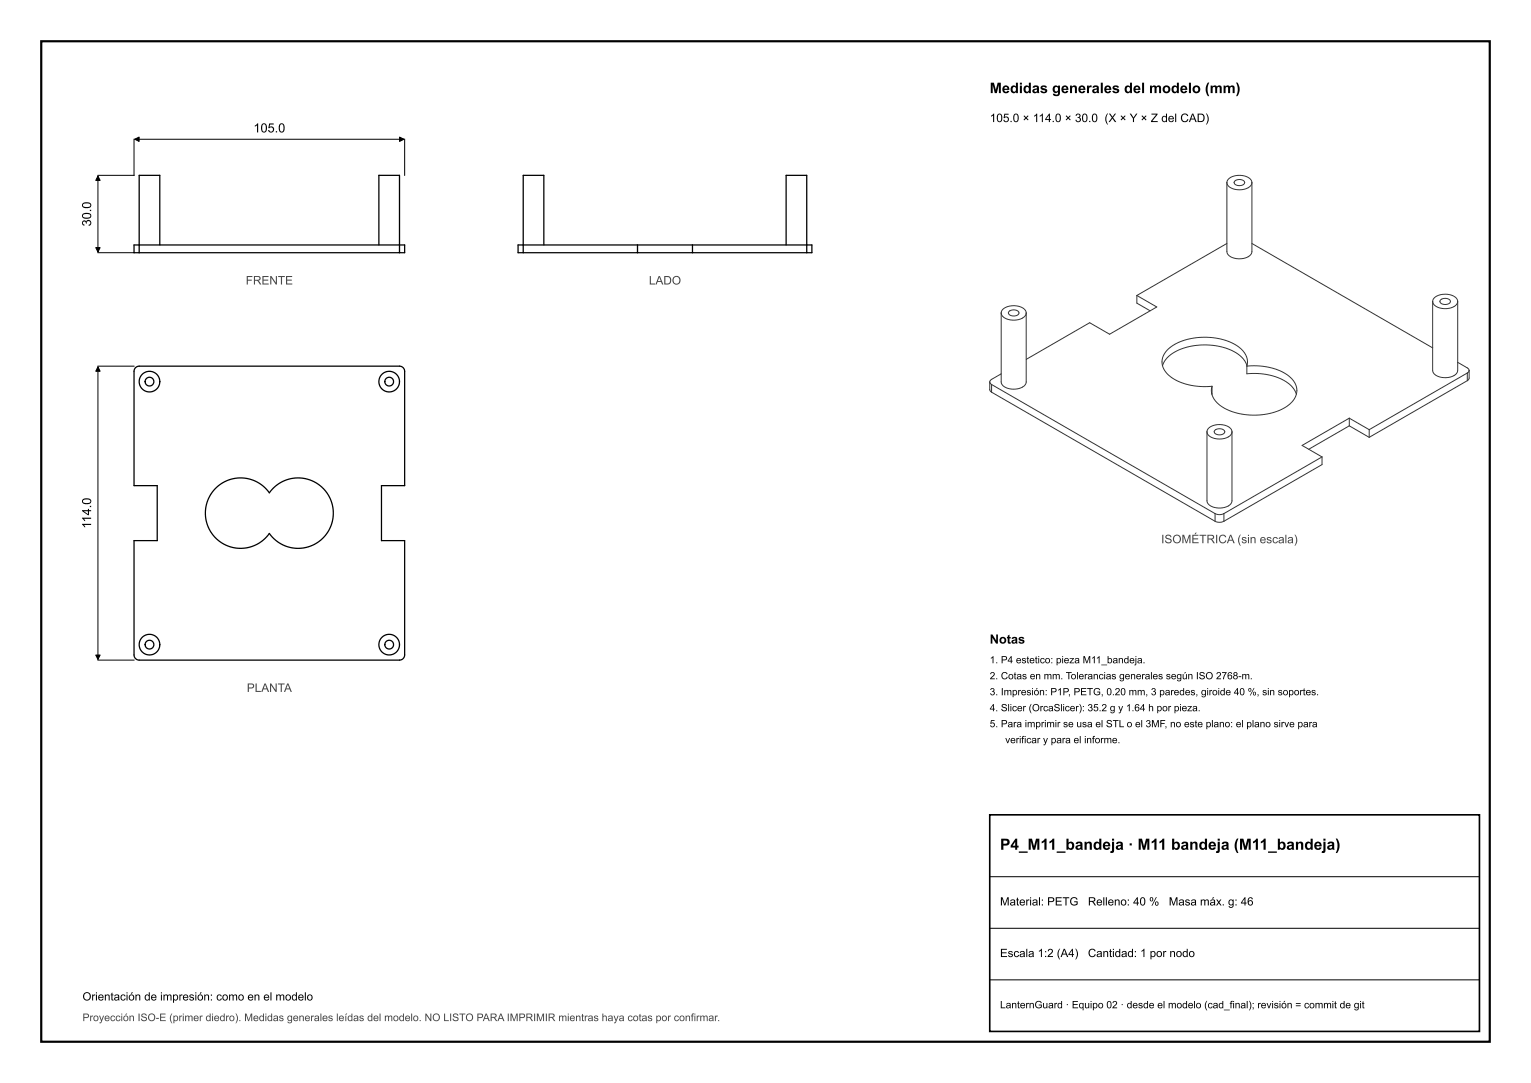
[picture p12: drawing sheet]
<svg xmlns="http://www.w3.org/2000/svg" width="297mm" height="210mm" viewBox="0 0 297 210" stroke-linecap="round" stroke-linejoin="round" font-family="sans-serif">
<defs><g id="words">
<text font-size="3" x="194" y="164.8">P4_M11_bandeja · M11 bandeja (M11_bandeja)</text>
<text font-size="2.8" x="192" y="18.1">Medidas generales del modelo (mm)</text>
<g font-size="2.5">
<text x="49.2" y="25.7">105.0</text>
<text x="17.7" y="43.9" transform="rotate(-90 17.7 43.9)">30.0</text>
<text x="17.7" y="102.5" transform="rotate(-90 17.7 102.5)">114.0</text>
<text x="192" y="124.8">Notas</text>
</g>
<text font-size="2.3" x="192" y="23.7">105.0 × 114.0 × 30.0 (X × Y × Z del CAD)</text>
<g font-size="2.3" fill="#444">
<text x="47.7" y="55.2">FRENTE</text>
<text x="125.9" y="55.2">LADO</text>
<text x="225.3" y="105.3">ISOMÉTRICA (sin escala)</text>
<text x="47.9" y="134.2">PLANTA</text>
</g>
<g font-size="2.2">
<text x="194" y="175.6">Material: PETG</text>
<text x="211" y="175.6">Relleno: 40 %</text>
<text x="226.7" y="175.6">Masa máx. g: 46</text>
<text x="194" y="185.6">Escala 1:2 (A4)</text>
<text x="211.1" y="185.6">Cantidad: 1 por nodo</text>
<text x="16" y="194">Orientación de impresión: como en el modelo</text>
</g>
<text font-size="2" fill="#444" x="16" y="198">Proyección ISO-E (primer diedro). Medidas generales leídas del modelo. NO LISTO PARA IMPRIMIR mientras haya cotas por confirmar.</text>
<text font-size="2" x="194" y="195.5">LanternGuard · Equipo 02 · desde el modelo (cad_final); revisión = commit de git</text>
<g font-size="1.9">
<text x="192" y="128.6">1. P4 estetico: pieza M11_bandeja.</text>
<text x="192" y="131.7">2. Cotas en mm. Tolerancias generales según ISO 2768-m.</text>
<text x="192" y="134.8">3. Impresión: P1P, PETG, 0.20 mm, 3 paredes, giroide 40 %, sin soportes.</text>
<text x="192" y="137.9">4. Slicer (OrcaSlicer): 35.2 g y 1.64 h por pieza.</text>
<text x="192" y="141">5. Para imprimir se usa el STL o el 3MF, no este plano: el plano sirve para</text>
<text x="195" y="144.1">verificar y para el informe.</text>
</g>
</g></defs>
<path d="M8 8h281v194h-281z" fill="none" stroke="#000" stroke-width=".42"/>
<path d="M192 158h95v42h-95z" fill="none" stroke="#000" stroke-width=".32"/>
<g fill="none" stroke="#000" stroke-width=".25">
<path d="M27 47.5h-1v1.5h1M27 47.5h50.5M27 49h50.5M27 47.5v-13.5h4v13.5M27 47.5v1.5M73.5 47.5v-13.5h4v13.5M77.5 47.5h1v1.5h-1M77.5 47.5v1.5M101.5 47.5h-1v1.5h1M101.5 47.5h22.2M101.5 49h22.2M101.5 47.5v-13.5h4v13.5"/>
<path d="M101.5 47.5v1.5M123.7 47.5h10.6M123.7 49h10.6M123.7 47.5v1.5M134.3 47.5h22.2M134.3 49h22.2M134.3 47.5v1.5M152.5 47.5v-13.5h4v13.5M156.5 47.5h1v1.5h-1M156.5 47.5v1.5M26.3 71.3l.7-.3h50.1a1.21 1.21 0 0 1 1.4 1.6v21.6h-4.5v10.6h4.5v21.6a1.21 1.21 0 0 1-1.4 1.6h-50.1a1.17 1.17 0 0 1-1-1.6v-21.6h4.5v-10.6h-4.5v-22.2zM41.8 94.7a6.8 6.8 0 0 1 10.4 .9 6.8 6.8 0 0 1 10.2-1.2 6.8 6.8 0 0 1 0 10.2 6.8 6.8 0 0 1-10.2-1.2 6.8 6.8 0 0 1-9.9 1.3 6.8 6.8 0 0 1-.5-10z"/>
<circle cx="29" cy="74" r="2"/>
<circle cx="29" cy="74" r=".85"/>
<circle cx="75.5" cy="74" r=".85"/>
<circle cx="75.5" cy="74" r="2"/>
<circle cx="29" cy="125" r="2"/>
<circle cx="29" cy="125" r=".85"/>
<circle cx="75.5" cy="125" r=".85"/>
<circle cx="75.5" cy="125" r="2"/>
</g>
<g fill="none" stroke="#333" stroke-width=".19">
<path d="M238 35.4v12.4a1.64 1.64 0 0 0 1.1 2.2 3.3 3.3 0 0 0 3.7-.8l.1-.4v-13.4M238 35.4a2.25 2.25 0 0 0 2.5 1.4h.3a2.03 2.03 0 0 0 2.1-1.4M238 35.4a2.2 2.2 0 0 1 2.4-1.4h.5a2.04 2.04 0 0 1 2 1.4M239.6 35.1a1.29 1.29 0 0 1 1.9 .3 1.19 1.19 0 0 1-2.1 0zM220.5 57.3l3.9 2.2-8.7 5.1a.47 .47 0 0 1-.9 0l-3-1.8a.48 .48 0 0 0-.8 0l-11.9 6.9M220.5 57.3v1.1a.44 .44 0 0 0 .4 .6l2.2 1.3M238 47.2l-17.5 10.1M242.9 47.2l35 20.3M277.9 58.4v12.5a1.64 1.64 0 0 0 1.1 2.1 3.3 3.3 0 0 0 3.7-.8l.1-.4v-13.4M277.9 58.4a2.25 2.25 0 0 0 2.5 1.5l.3-.1a2.03 2.03 0 0 0 2.1-1.4M277.9 58.4a2.2 2.2 0 0 1 2.5-1.4l.4 .1a2.04 2.04 0 0 1 2 1.3M279.5 58.1a1.29 1.29 0 0 1 1.9 .3 1.19 1.19 0 0 1-2.1 0z"/>
<path d="M192 74.1l.4 .5M192 74.1v.4a1.78 1.78 0 0 0 .4 1.5M192.4 74.6l43.3 25M192.4 76l43.3 25.1M192.4 74.6v1.4M194.2 72.5l-1.8 1.1-.4 .5M194.2 60.7v12.4a1.64 1.64 0 0 0 1.1 2.1 3.3 3.3 0 0 0 3.7-.7l.1-.4v-13.4M194.2 60.7a2.25 2.25 0 0 0 2.5 1.4h.3a2.03 2.03 0 0 0 2.1-1.4M194.2 60.7a2.2 2.2 0 0 1 2.4-1.4h.5a2.04 2.04 0 0 1 2 1.4M195.8 60.4a1.29 1.29 0 0 1 1.9 .3 1.19 1.19 0 0 1-2.1 0zM225.5 70.9a6.5 6.5 0 0 1 5.1-3.7l1.9-.3h1.9a9.4 9.4 0 0 1 7 2.9l.5 1.1M235.1 74.9v1.6"/>
<path d="M241.9 71l2.2-.1a9.4 9.4 0 0 1 6.9 3 3.4 3.4 0 0 1-1.4 4.9 12.4 12.4 0 0 1-13.2-.4 3.3 3.3 0 0 1-1.3-3.5M241.9 71a4 4 0 0 0-2.7-4.4 12.7 12.7 0 0 0-12.2 .8 3.3 3.3 0 0 0 .2 5.8 12.1 12.1 0 0 0 7.9 1.7M241.9 71v1.5l2.2-.1a9.4 9.4 0 0 1 6.9 3l.5 1.1M282.8 70.3l1.8 1 .4 .5M284.6 72.3l-19 11M284.6 73.8l-19 11M284.6 72.3v1.5M285 71.8l-.4 .5M285 71.8v.5a1.78 1.78 0 0 1-.4 1.5M234.1 83.7v12.5a1.64 1.64 0 0 0 1.1 2.1 3.3 3.3 0 0 0 3.7-.8l.1-.4v-13.4M234.1 83.7a2.25 2.25 0 0 0 2.6 1.4h.2a2.03 2.03 0 0 0 2.1-1.4M234.1 83.7a2.2 2.2 0 0 1 2.5-1.4l.4 .1a2.04 2.04 0 0 1 2 1.3"/>
<path d="M235.7 83.4a1.29 1.29 0 0 1 1.9 .3 1.19 1.19 0 0 1-2.1 0zM235.7 99.6a1.9 1.9 0 0 0 1.7 0M235.7 99.6v1.5M237.4 99.6v1.5M256.5 88.6l-19.1 11M256.5 88.6v1.1a.45 .45 0 0 1-.5 .6l-18.6 10.8M261.7 81.1l-9.1 5.3 3.9 2.2M261.7 81.1l3.9 2.2M261.7 82.6l-7.8 4.5M261.7 82.6l3.9 2.2M261.7 81.1v1.5M265.6 83.3v1.5"/>
<path d="M235.7 101.1a1.9 1.9 0 0 0 1.7 0"/>
</g>
<path d="M19 34.1v14.8M26 27v7h-7M26.1 27h52.3M78.5 27v7M19 49h7M19 71.1v56.8M19 71h7M19 128h7M192 170h95M192 180h95M192 190h95" fill="none" stroke="#000" stroke-width=".19"/>
<path d="M19 34.1l.4 .9h-.8zM26.1 27l.9-.4v.8zM77.5 26.6l.9 .4-.9 .4zM18.6 48h.8l-.4 .9zM19 71.1l.4 .9h-.8zM18.6 127h.8l-.4 .9z" fill="#000" stroke="#000" stroke-width=".19"/>
<use href="#words"/>
</svg>
